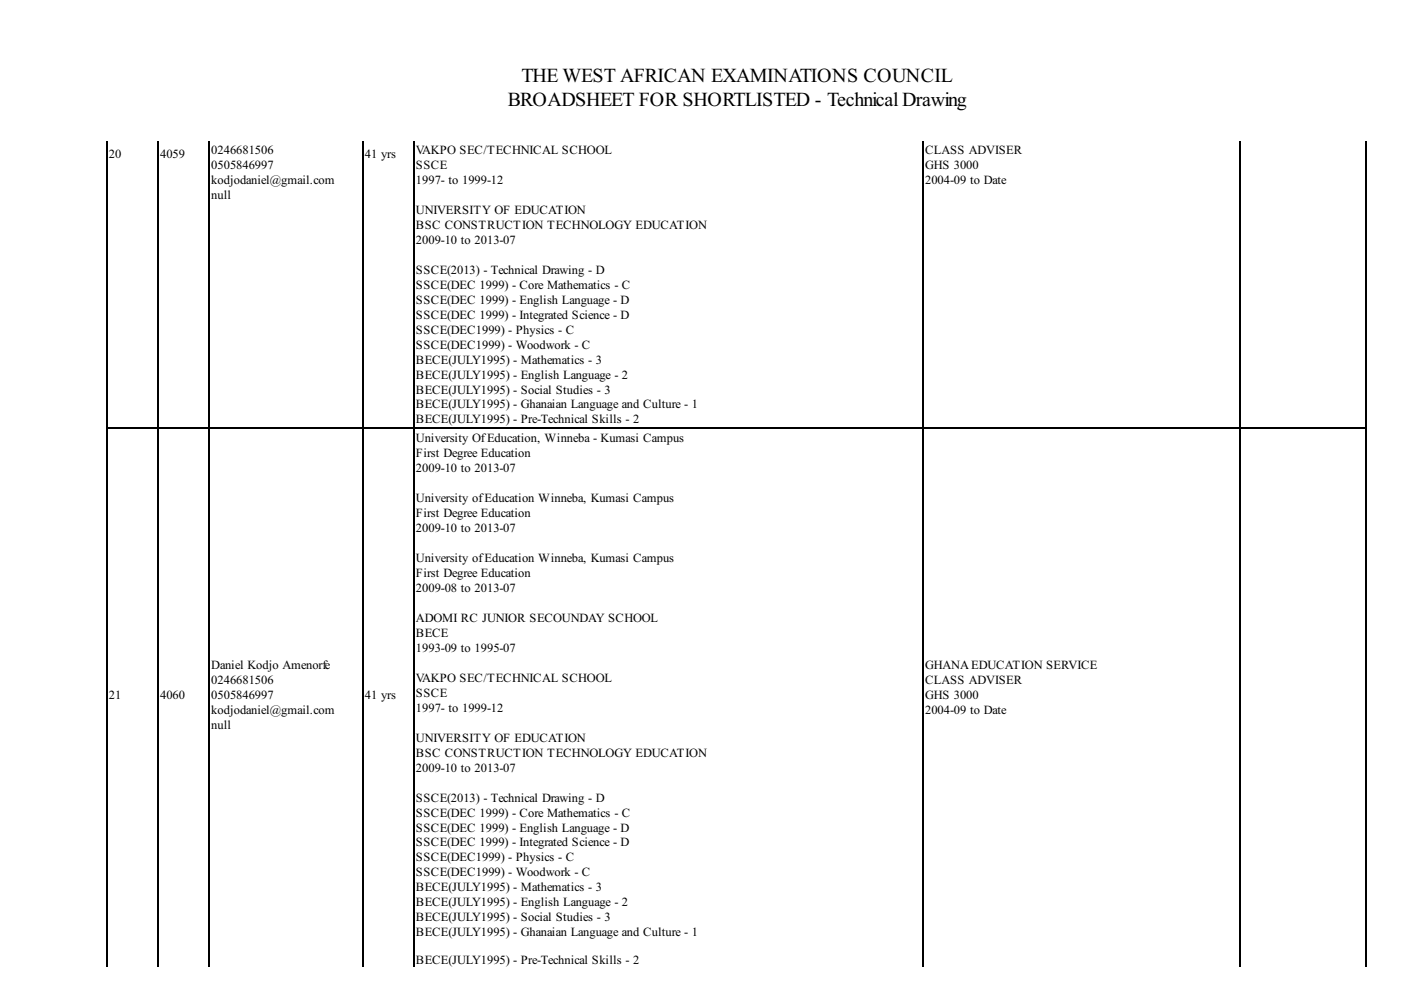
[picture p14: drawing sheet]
<svg xmlns="http://www.w3.org/2000/svg" width="297mm" height="210mm" viewBox="0 0 297 210" stroke-linecap="round" stroke-linejoin="round" font-family="sans-serif">
<defs><g id="words">
<g font-size="4.2">
<text x="110.6" y="17.3">THE WEST AFRICAN EXAMINATIONS COUNCIL</text>
<text x="107.6" y="22.6">BROADSHEET FOR SHORTLISTED - TechnicalDrawing</text>
</g>
<g font-size="2.6">
<text x="23.1" y="33.4">20</text>
<text x="34" y="33.4">4059</text>
<text x="44.8" y="32.6">0246681506</text>
<text x="44.8" y="35.8">0505846997</text>
<text x="77.3" y="33.4">41 yrs</text>
<text x="88.2" y="32.6">VAKPO SEC/TECHNICAL SCHOOL</text>
<text x="88.2" y="35.8">SSCE</text>
<text x="196.1" y="32.6">CLASS ADVISER</text>
<text x="196.1" y="35.8">GHS 3000</text>
<text x="44.8" y="39">kodjodaniel@gmail.com</text>
<text x="88.2" y="39">1997- to 1999-12</text>
<text x="196.1" y="39">2004-09 to Date</text>
<text x="44.8" y="42.2">null</text>
<text x="88.2" y="45.3">UNIVERSITY OF EDUCATION</text>
<text x="88.2" y="48.5">BSC CONSTRUCTION TECHNOLOGY EDUCATION</text>
<text x="88.2" y="51.7">2009-10 to 2013-07</text>
<text x="88.2" y="58">SSCE(2013) - Technical Drawing - D</text>
<text x="88.2" y="61.2">SSCE(DEC 1999) - Core Mathematics - C</text>
<text x="88.2" y="64.4">SSCE(DEC 1999) - English Language - D</text>
<text x="88.2" y="67.6">SSCE(DEC 1999) - Integrated Science - D</text>
<text x="88.2" y="70.7">SSCE(DEC1999) - Physics - C</text>
<text x="88.2" y="73.9">SSCE(DEC1999) - Woodwork - C</text>
<text x="88.2" y="77.1">BECE(JULY1995) - Mathematics - 3</text>
<text x="88.2" y="80.3">BECE(JULY1995) - English Language - 2</text>
<text x="88.2" y="83.4">BECE(JULY1995) - Social Studies - 3</text>
<text x="88.2" y="86.6">BECE(JULY1995) - Ghanaian Language and Culture - 1</text>
<text x="88.2" y="89.8">BECE(JULY1995) - Pre-Technical Skills - 2</text>
<text x="88.2" y="93.8">University OfEducation, Winneba - Kumasi Campus</text>
<text x="88.2" y="96.9">First Degree Education</text>
<text x="88.2" y="100.1">2009-10 to 2013-07</text>
<text x="88.2" y="106.5">University ofEducation Winneba, Kumasi Campus</text>
<text x="88.2" y="109.6">First Degree Education</text>
<text x="88.2" y="112.8">2009-10 to 2013-07</text>
<text x="88.2" y="119.2">University ofEducation Winneba, Kumasi Campus</text>
<text x="88.2" y="122.3">First Degree Education</text>
<text x="88.2" y="125.5">2009-08 to 2013-07</text>
<text x="88.2" y="131.9">ADOMI RC JUNIOR SECOUNDAY SCHOOL</text>
<text x="88.2" y="135">BECE</text>
<text x="44.8" y="141.9">Daniel Kodjo Amenorfe</text>
<text x="88.2" y="138.2">1993-09 to 1995-07</text>
<text x="196.1" y="141.9">GHANA EDUCATION SERVICE</text>
<text x="23.1" y="148.3">21</text>
<text x="34" y="148.3">4060</text>
<text x="44.8" y="145.1">0246681506</text>
<text x="44.8" y="148.3">0505846997</text>
<text x="77.3" y="148.3">41 yrs</text>
<text x="88.2" y="144.6">VAKPO SEC/TECHNICAL SCHOOL</text>
<text x="88.2" y="147.7">SSCE</text>
<text x="196.1" y="145.1">CLASS ADVISER</text>
<text x="196.1" y="148.3">GHS 3000</text>
<text x="44.8" y="151.4">kodjodaniel@gmail.com</text>
<text x="44.8" y="154.6">null</text>
<text x="88.2" y="150.9">1997- to 1999-12</text>
<text x="196.1" y="151.4">2004-09 to Date</text>
<text x="88.2" y="157.3">UNIVERSITY OF EDUCATION</text>
<text x="88.2" y="160.4">BSC CONSTRUCTION TECHNOLOGY EDUCATION</text>
<text x="88.2" y="163.6">2009-10 to 2013-07</text>
<text x="88.2" y="170">SSCE(2013) - Technical Drawing - D</text>
<text x="88.2" y="173.1">SSCE(DEC 1999) - Core Mathematics - C</text>
<text x="88.2" y="176.3">SSCE(DEC 1999) - English Language - D</text>
<text x="88.2" y="179.5">SSCE(DEC 1999) - Integrated Science - D</text>
<text x="88.2" y="182.7">SSCE(DEC1999) - Physics - C</text>
<text x="88.2" y="185.8">SSCE(DEC1999) - Woodwork - C</text>
<text x="88.2" y="189">BECE(JULY1995) - Mathematics - 3</text>
<text x="88.2" y="192.2">BECE(JULY1995) - English Language - 2</text>
<text x="88.2" y="195.4">BECE(JULY1995) - Social Studies - 3</text>
<text x="88.2" y="198.5">BECE(JULY1995) - Ghanaian Language and Culture - 1</text>
<text x="88.2" y="204.3">BECE(JULY1995) - Pre-Technical Skills - 2</text>
</g>
</g></defs>
<path d="M22.7 29.9v175M33.6 29.9v175M44.4 29.9v175M76.9 29.9v175M87.8 29.9v175M195.7 29.9v175M263 29.9v175M289.7 29.9v175M22.6 90.7h267.2" fill="none" stroke="#000" stroke-width=".26"/>
<use href="#words"/>
</svg>
